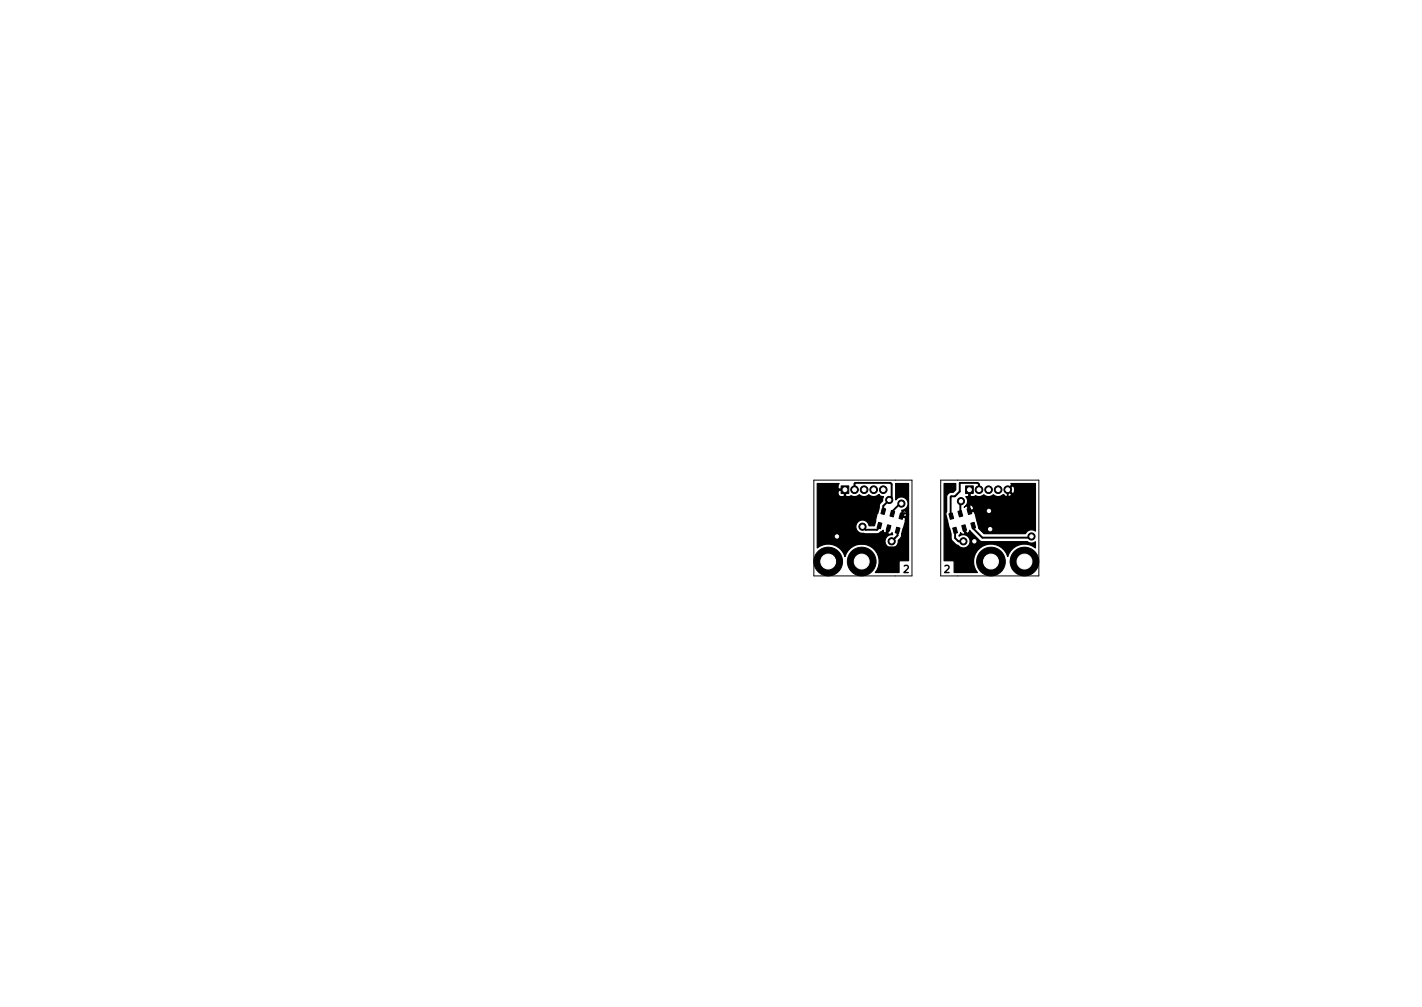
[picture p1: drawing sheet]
<svg xmlns="http://www.w3.org/2000/svg" width="297mm" height="210mm" viewBox="0 0 297 210" stroke-linecap="round" stroke-linejoin="round" font-family="sans-serif">
<defs><g id="words">
<g font-size="2.1">
<text x="188.7" y="119.6">2</text>
<text x="197.2" y="119.6">2</text>
</g>
</g></defs>
<path d="M170 100.2h20.5v20h-20.5zM196.5 100.2h20.5v20h-20.5z" fill="none" stroke="#000" stroke-width=".21"/>
<g fill="#000" stroke="#000" stroke-width=".21">
<path d="M175.7 101.4h1.6v1.6h-1.6zM183.5 109.1l.7 .1-.3 1.2-.7-.2zM184.3 106.1l.7 .2-.3 1.1-.7-.2zM185.4 109.6l.7 .1-.3 1.2-.7-.2zM186.2 106.6l.7 .2-.3 1.1-.7-.2zM187.3 110.1l.7 .2-.3 1.1-.7-.2zM188.1 107.1l.7 .2-.3 1.1-.7-.1zM198.2 107.3l.7-.2 .3 1.2-.7 .1zM199 110.3l.7-.2 .3 1.1-.7 .2zM200.1 106.8l.7-.2 .3 1.1-.7 .2zM200.9 109.7l.7-.1 .3 1.1-.7 .2zM201.7 101.4h1.6v1.6h-1.6z"/>
<path d="M202 106.3l.7-.2 .3 1.1-.7 .2zM202.8 109.2l.7-.1 .3 1.1-.7 .2z"/>
<circle cx="173" cy="117.2" r="3"/>
<circle cx="174.8" cy="112" r=".75"/>
<circle cx="178.5" cy="102.2" r=".8"/>
<circle cx="180" cy="117.2" r="3"/>
<circle cx="180.2" cy="110" r=".75"/>
<circle cx="180.5" cy="102.2" r=".8"/>
<circle cx="182.5" cy="102.2" r=".8"/>
<circle cx="184.5" cy="102.2" r=".8"/>
<circle cx="185.8" cy="104.4" r=".75"/>
<circle cx="186.3" cy="113" r=".75"/>
<circle cx="188.3" cy="105.2" r=".75"/>
<circle cx="200.7" cy="104.6" r=".75"/>
<circle cx="201.2" cy="113" r=".75"/>
<circle cx="203.5" cy="113" r=".75"/>
<circle cx="204.5" cy="102.2" r=".8"/>
<circle cx="206.5" cy="102.2" r=".8"/>
<circle cx="206.6" cy="106.7" r=".75"/>
<circle cx="206.8" cy="110.5" r=".75"/>
<circle cx="207" cy="117.2" r="3"/>
<circle cx="208.5" cy="102.2" r=".8"/>
<circle cx="210.5" cy="102.2" r=".8"/>
<circle cx="214" cy="117.2" r="3"/>
<circle cx="215.5" cy="112" r=".75"/>
</g>
<g fill="none" stroke="#000" stroke-width=".4">
<path d="M176.5 102.2h-1.2l-.5 .5v9.3M178.5 102.2v-1.2l.1-.2h7.4l.3 .3v2.8l-1.8 1.7v1.2M183.7 109.7v.4l-.5 .5h-2.4l-.6-.6M185.6 110.2l-.2 .2v.5l-1.1 1.1h-9.5M187.5 110.7v1.1l-1.2 1.2M188.3 105.2h-.3l-1.6 1.6v.5M188.3 107.8l.6-.6h.5v6.5l-.6 .6h-5.3l-.8-.8h-6.3l-1.6-1.5M199.5 110.7v1.6l.7 .7h1M200.7 104.6l-.1 .2v2.5M201.4 110.2v.7l2.1 2.1M202.5 102.3v1.6M202.5 102.2v.1"/>
<path d="M202.5 103.9v2.9l4.1-.1v3.5l.2 .3M203.3 109.7v.6l1.9 2h10l.3-.3M204.5 102.2v-1.1l-.3-.3h-3.7v1.8l-1 1h-.8l-.1 .2v3.8l.1 .2M210.5 102.2v1.6l-.1 .1h-7.9"/>
</g>
<path d="M184.3 102.2l.2-.1 .2 .2-.2 .1zM170.7 101h4.6l-.2 .3v.7l.1 .1h1.4v.3h-1.4l-.1 .1v.5a.64 .64 0 0 0 .6 .7h.5l.2-.2v-1.1h.2v1.1l.2 .2h.5a.84 .84 0 0 1 1.1 0l.5-.1 .6-.3a1.42 1.42 0 0 0 2 0 1.42 1.42 0 0 0 2 0l.2-.1a.67 .67 0 0 0 .9 .5l-.2 .9-.7 .7v.7l-.3 1.2-.2 .1-.5 2.5h-1.2a1.4 1.4 0 0 0-1.6-1.2 1.4 1.4 0 0 0-1.1 1.7 1.4 1.4 0 0 0 1.7 1.1h2.9l1.1-.7a.52 .52 0 0 0 .7 .5l.3-1.1 .3 .1-.4 1.1a.51 .51 0 0 0 .5 .2 .51 .51 0 0 0 .5-.3l.1 .4a1.4 1.4 0 0 0-1.7 1.3 1.4 1.4 0 0 0 1.5 1.5 1.4 1.4 0 0 0 1.3-1.6l.7-.7 .9-3.8-.1-.2-1-.2 .3-1.2v-.2a1.39 1.39 0 0 0 1.1-2 1.39 1.39 0 0 0-2.4-.1v-3.4h2.7v6.3h-.4a.53 .53 0 0 0-.7-.5l-.3 .9 .7 .2 .2-.2 .1-.4h.4v9.8h-2v2.4h-5a3.7 3.7 0 0 0-1.1-5.5 3.7 3.7 0 0 0-5.2 2.2 3.6 3.6 0 0 0-5.8-1.8zM197.2 101h2.4v1.3l-.5 .5-.9 .1-.4 .5-.1 3.4-.1 .5 1.1 4.2v1.2l.9 .9 .4 .2a1.41 1.41 0 0 0 2 .4 1.41 1.41 0 0 0 .3-1.9 1.41 1.41 0 0 0-2-.3l.3-.8a.52 .52 0 0 0 1 .1l-.4-1.1 .3-.1 .3 1.1a.51 .51 0 0 0 .7-.5l2.1 2.2 .4 .2h9.6l.7 .3 1-.3v1.3a3.6 3.6 0 0 0-5.8 1.8 3.7 3.7 0 0 0-5.2-2.2 3.7 3.7 0 0 0-1.1 5.5h-4.9v-2.4h-2.1zM202.4 102.1h.2v1.4l.2 .2h.5a.84 .84 0 0 1 1.1 0l.5-.1 .6-.3a1.42 1.42 0 0 0 2 0 1.42 1.42 0 0 0 2 0l.2-.1a.96 .96 0 0 0 1.6 0l-1-.9 1-1-.2-.3h5.2v1.3h-4.4a.77 .77 0 0 0-.4-.9l-.8 .8 .8 .9a.63 .63 0 0 0 .4-.8h4.4v3.9h-12.9a.61 .61 0 0 0-.3-.6 .61 .61 0 0 0-.8 .1l.3 .9 .7-.2 .1-.2h12.9v4.7a1.38 1.38 0 0 0-2.1 .5h-8.6l-1.2-1.1-.9-3.5-.2-.1-.9 .2-.3-1.2h-.3l-.4 .3a1.53 1.53 0 0 0 .3-2.3h.5l.2-.2z" fill="#000" stroke="#000" stroke-width=".25"/>
<g fill="#fff" stroke="#fff" stroke-width=".21">
<circle cx="180" cy="117.2" r="1.55"/>
<circle cx="173" cy="117.2" r="1.55"/>
<circle cx="207" cy="117.2" r="1.55"/>
<circle cx="214" cy="117.2" r="1.55"/>
<circle cx="185.8" cy="104.4" r=".35"/>
<circle cx="174.8" cy="112" r=".35"/>
<circle cx="206.6" cy="106.7" r=".35"/>
<circle cx="206.8" cy="110.5" r=".35"/>
<circle cx="203.5" cy="113" r=".35"/>
<circle cx="215.5" cy="112" r=".35"/>
<circle cx="186.3" cy="113" r=".35"/>
<circle cx="200.7" cy="104.6" r=".35"/>
<circle cx="201.2" cy="113" r=".35"/>
<circle cx="180.2" cy="110" r=".35"/>
<circle cx="188.3" cy="105.2" r=".35"/>
<circle cx="204.5" cy="102.2" r=".4"/>
<circle cx="206.5" cy="102.2" r=".4"/>
<circle cx="208.5" cy="102.2" r=".4"/>
<circle cx="202.5" cy="102.2" r=".4"/>
<circle cx="210.5" cy="102.2" r=".4"/>
<circle cx="184.5" cy="102.2" r=".4"/>
<circle cx="176.5" cy="102.2" r=".4"/>
<circle cx="182.5" cy="102.2" r=".4"/>
<circle cx="180.5" cy="102.2" r=".4"/>
<circle cx="178.5" cy="102.2" r=".4"/>
</g>
<use href="#words"/>
</svg>
